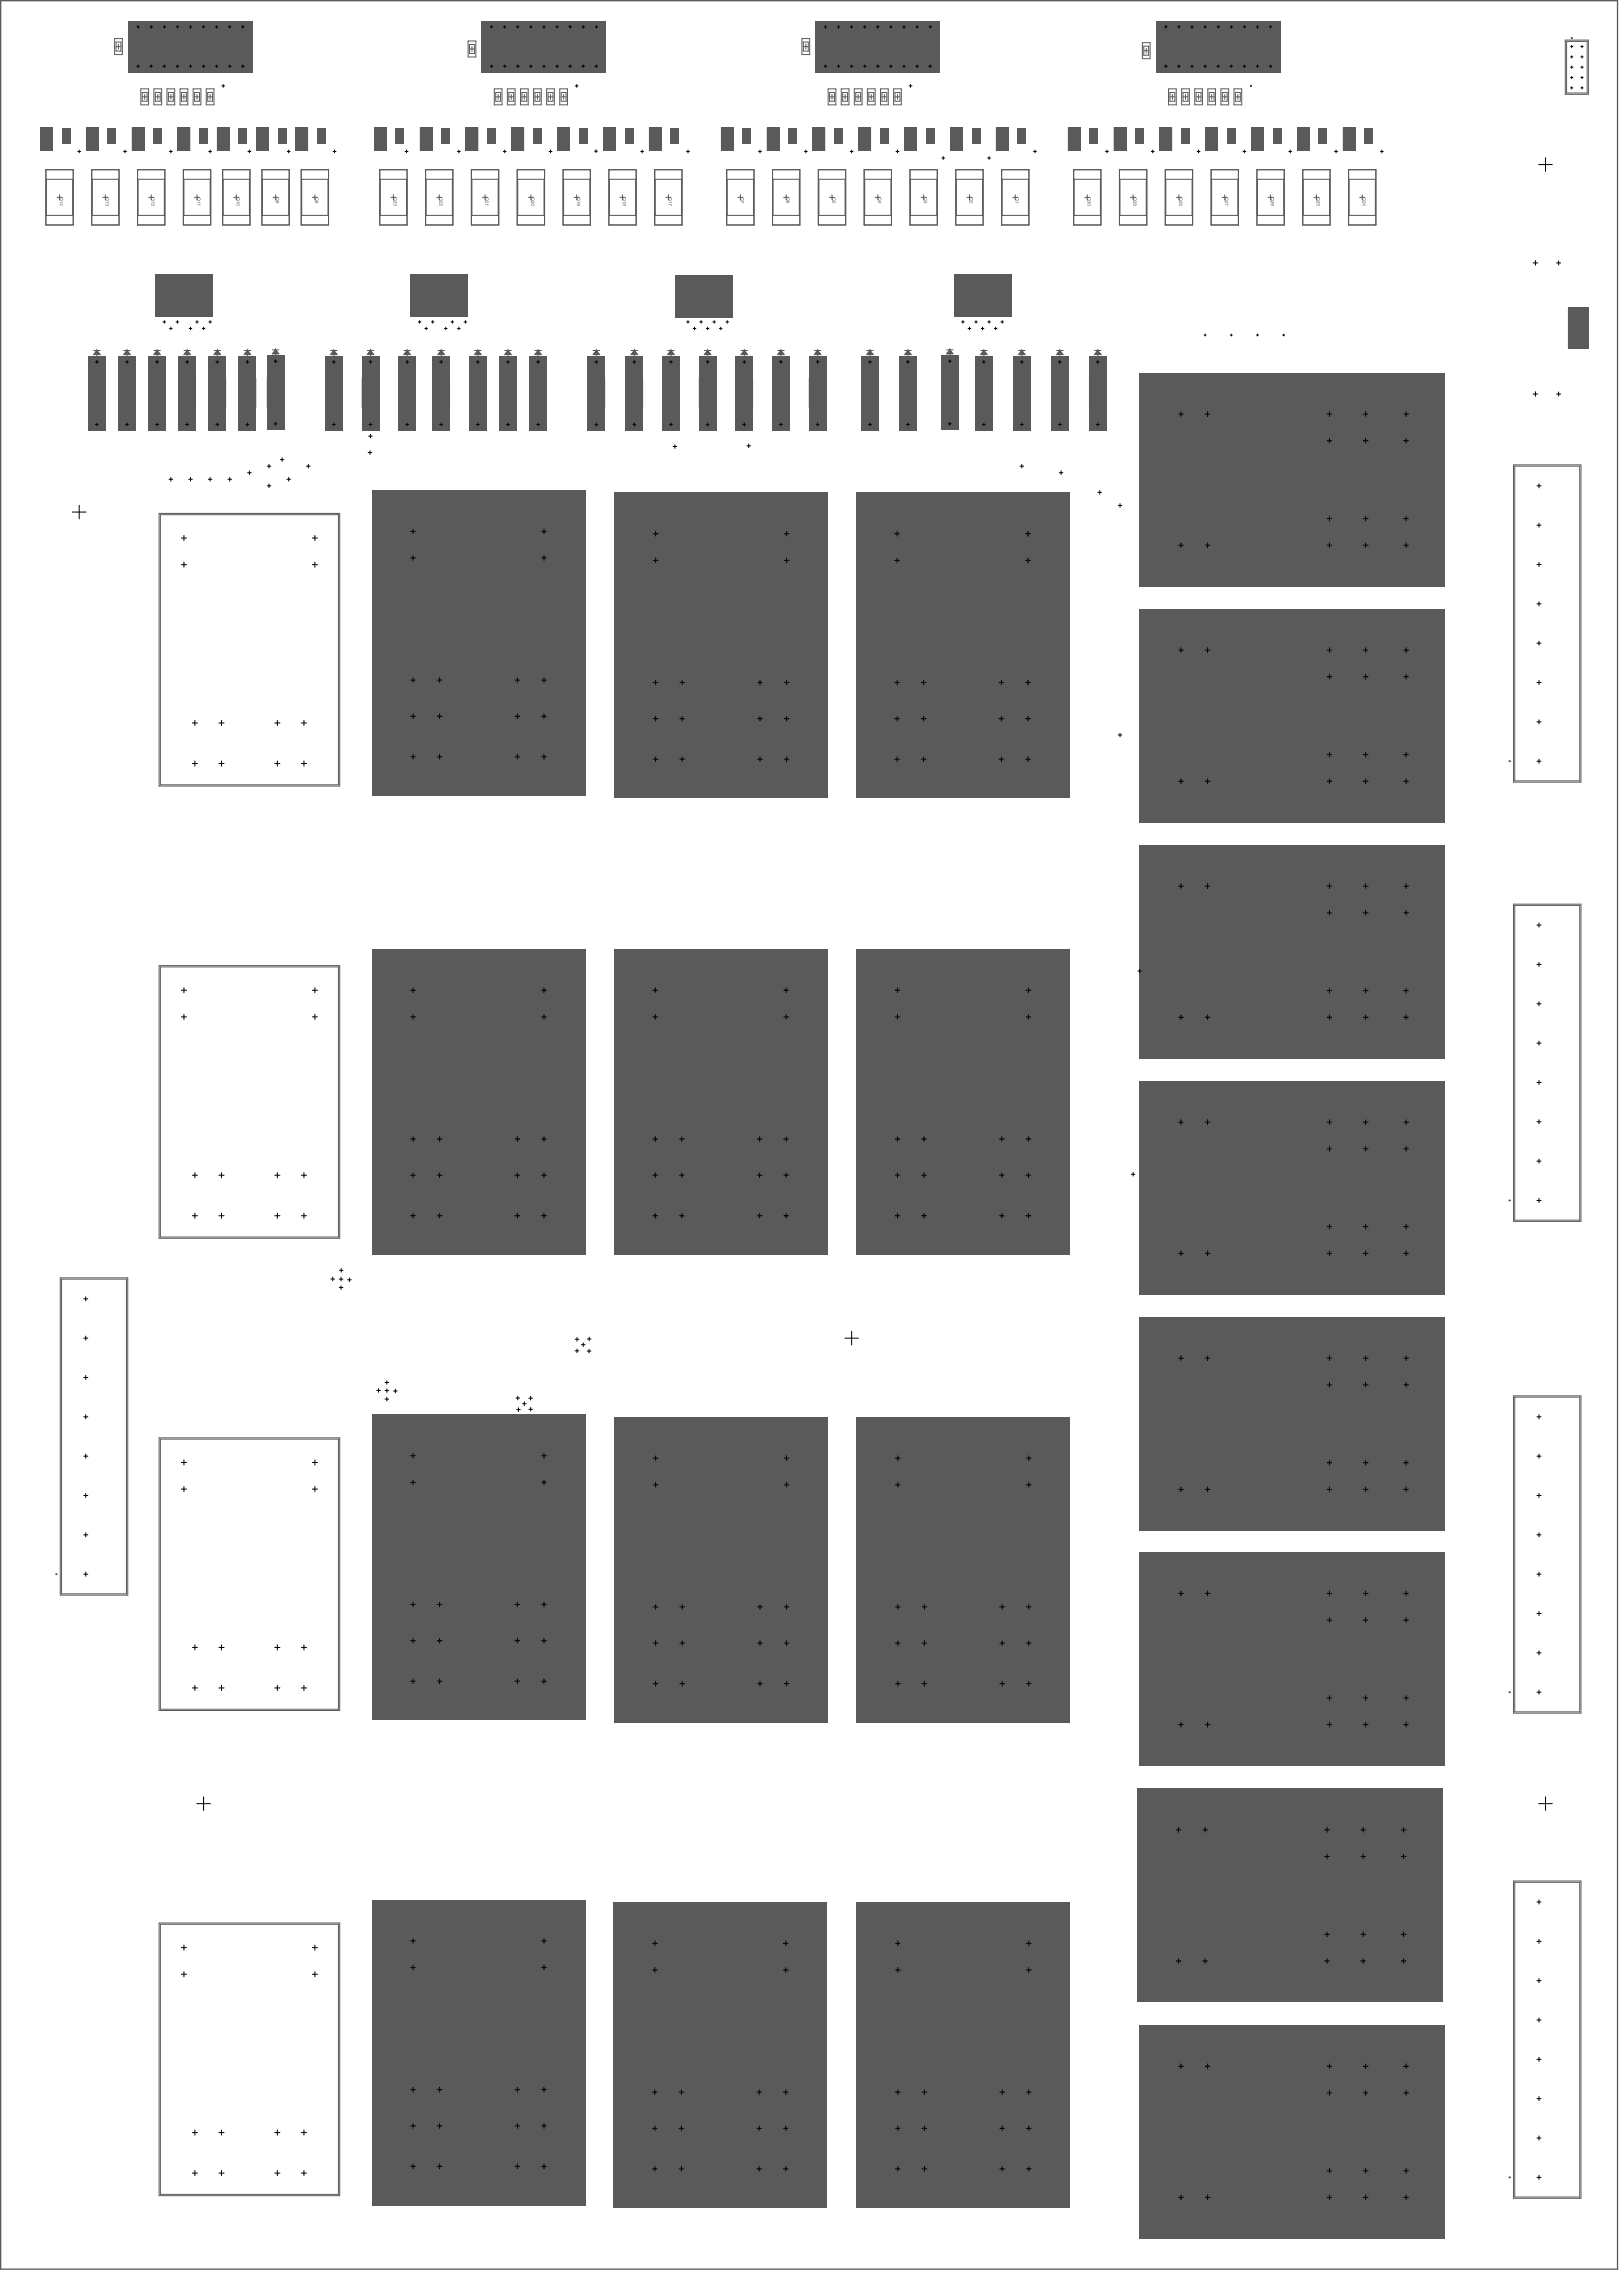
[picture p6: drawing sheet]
<svg xmlns="http://www.w3.org/2000/svg" width="1046mm" height="1466mm" viewBox="0 0 1046 1466" stroke-linecap="round" stroke-linejoin="round" font-family="sans-serif">
<g fill="none" stroke="#5a5a5a" stroke-width=".64">
<path d="M37 127h3M38 126v3M66 127h4M68 126v3M96 127h3M97 126v3M125 127h4M127 126v3M151 127h3M152 126v3M176 127h3M178 126v3"/>
<path d="M201 127h4M203 126v3M252 127h3M254 126v3M281 127h4M283 126v3M311 127h3M313 126v3M340 127h4M342 126v3M370 127h3M372 126v3"/>
<path d="M400 127h3M401 126v3M429 127h3M431 126v3M475 127h4M477 126v3M505 127h3M507 126v3M535 127h3M536 126v3M564 127h3M566 126v3"/>
<path d="M594 127h3M595 126v3M623 127h3M625 126v3M653 127h3M654 126v3M699 127h3M701 126v3M729 127h3M730 126v3M758 127h3M760 126v3"/>
<path d="M788 127h3M789 126v3M817 127h4M819 126v3M847 127h3M848 126v3M876 127h4M878 126v3"/>
</g>
<g fill="#5a5a5a">
<path d="M250 922h117v176h-117z"/>
<path d="M251 923h115v174h-115z"/>
<path d="M250 1235h117v176h-117z"/>
<path d="M251 1236h115v174h-115z"/>
<path d="M746 860h174v115h-174z"/>
<path d="M745 859h176v117h-176z"/>
<path d="M563 925h115v174h-115z"/>
<path d="M563 924h116v176h-116z"/>
<path d="M407 925h115v174h-115z"/>
<path d="M407 924h116v176h-116z"/>
<path d="M744 1164h174v115h-174z"/>
<path d="M744 1163h175v117h-175z"/>
<path d="M746 252h174v115h-174z"/>
<path d="M745 251h176v117h-176z"/>
<path d="M746 556h174v115h-174z"/>
<path d="M745 555h176v117h-176z"/>
<path d="M746 1317h174v115h-174z"/>
<path d="M745 1316h176v116h-176z"/>
<path d="M746 708h174v115h-174z"/>
<path d="M745 707h176v117h-176z"/>
<path d="M746 1012h174v115h-174z"/>
<path d="M745 1011h176v117h-176z"/>
<path d="M746 404h174v115h-174z"/>
<path d="M745 403h176v117h-176z"/>
<path d="M563 1238h115v174h-115z"/>
<path d="M563 1237h116v176h-116z"/>
<path d="M563 329h115v174h-115z"/>
<path d="M562 328h117v176h-117z"/>
<path d="M563 623h115v174h-115z"/>
<path d="M562 622h117v176h-117z"/>
<path d="M407 329h115v174h-115z"/>
<path d="M407 328h116v176h-116z"/>
<path d="M407 1238h115v174h-115z"/>
<path d="M406 1237h116v176h-116z"/>
<path d="M407 623h115v174h-115z"/>
<path d="M406 622h117v176h-117z"/>
<path d="M251 623h115v174h-115z"/>
<path d="M250 622h117v176h-117z"/>
<path d="M251 327h115v175h-115z"/>
<path d="M250 327h117v175h-117z"/>
<path d="M807 82h7v15h-7z"/>
<path d="M129 83h4v9h-4z"/>
<path d="M154 83h5v9h-5z"/>
<path d="M180 83h4v9h-4z"/>
<path d="M627 83h4v9h-4z"/>
<path d="M597 83h5v9h-5z"/>
<path d="M568 83h4v9h-4z"/>
<path d="M538 83h5v9h-5z"/>
<path d="M509 83h4v9h-4z"/>
<path d="M479 83h5v9h-5z"/>
<path d="M617 178h33v5h1v15h-1v5h-33v-5h-1v-15h1z"/>
<path d="M437 179h33v5h1v15h-1v5h-33v-5v-15z"/>
<path d="M267 178h33v5h1v15h-1v5h-33v-5h-1v-15h1z"/>
<path d="M102 178h33v5h1v15h-1v5h-33v-5h-1v-15h1z"/>
<path d="M609 229h7v15h2v19h-2v14h-7v-14h-2v-19h2z"/>
<path d="M679 230h8v14h1v19h-1v14h-8v-14h-1v-19h1z"/>
<path d="M704 230h7v14h2v19h-2v14h-7v-14h-2v-19h2z"/>
<path d="M582 230h7v14h2v19h-2v14h-7v-14h-2v-19h2z"/>
<path d="M655 230h7v14h2v19h-2v14h-7v-14h-2v-19h2z"/>
<path d="M557 230h7v14h2v19h-2v14h-7v-14h-2v-19h2z"/>
<path d="M631 230h7v14h1v19h-1v14h-7v-14h-2v-19h2z"/>
<path d="M174 229h7v15h2v19h-2v14h-7v-14h-2v-19h2z"/>
<path d="M156 230h7v14h2v19h-2v14h-7v-14h-2v-19h2z"/>
<path d="M137 230h7v14h1v19h-1v14h-7v-14h-2v-19h2z"/>
<path d="M117 230h7v14h2v19h-2v14h-7v-14h-2v-19h2z"/>
<path d="M433 83h4v9h-4z"/>
<path d="M205 83h4v9h-4z"/>
<path d="M419 82h7v15h-7z"/>
<path d="M191 82h7v15h-7z"/>
<path d="M212 230h7v14h2v19h-2v14h-7v-14h-2v-19h2z"/>
<path d="M235 230h7v14h2v19h-2v14h-7v-14h-2v-19h2z"/>
<path d="M259 230h7v14h2v19h-2v14h-7v-14h-2v-19h2z"/>
<path d="M281 230h7v14h2v19h-2v14h-7v-14h-2v-19h2z"/>
<path d="M304 230h8v14h1v19h-1v14h-8v-14h-1v-19h1z"/>
<path d="M324 230h7v14h2v19h-2v14h-7v-14h-2v-19h2z"/>
<path d="M343 230h7v14h2v19h-2v14h-7v-14h-2v-19h2z"/>
<path d="M59 230h7v14h2v19h-2v14h-7v-14h-2v-19h2z"/>
<path d="M78 230h7v14h2v19h-2v14h-7v-14h-2v-19h2z"/>
<path d="M98 230h7v14h2v19h-2v14h-7v-14h-2v-19h2z"/>
<path d="M403 83h5v9h-5z"/>
<path d="M389 82h8v15h-8z"/>
<path d="M165 82h8v15h-8z"/>
<path d="M374 83h4v9h-4z"/>
<path d="M359 82h8v15h-8z"/>
<path d="M140 82h8v15h-8z"/>
<path d="M344 83h5v9h-5z"/>
<path d="M330 82h7v15h-7z"/>
<path d="M115 82h7v15h-7z"/>
<path d="M315 83h4v9h-4z"/>
<path d="M99 83h5v9h-5z"/>
<path d="M300 82h8v15h-8z"/>
<path d="M85 82h8v15h-8z"/>
<path d="M285 83h4v9h-4z"/>
<path d="M70 83h4v9h-4z"/>
<path d="M271 82h7v15h-7z"/>
<path d="M56 82h7v15h-7z"/>
<path d="M256 83h4v9h-4z"/>
<path d="M40 83h5v9h-5z"/>
<path d="M241 82h8v15h-8z"/>
<path d="M26 82h8v15h-8z"/>
<path d="M880 83h4v9h-4z"/>
<path d="M656 83h5v9h-5z"/>
<path d="M866 82h7v15h-7z"/>
<path d="M642 82h8v15h-8z"/>
<path d="M381 230h7v14h2v19h-2v14h-7v-14h-2v-19h2z"/>
<path d="M405 230h7v14h2v19h-2v14h-7v-14h-2v-19h2z"/>
<path d="M429 230h7v14h2v19h-2v14h-7v-14h-2v-19h2z"/>
<path d="M453 230h7v14h1v19h-1v14h-7v-14h-2v-19h2z"/>
<path d="M476 230h7v14h2v19h-2v14h-7v-14h-2v-19h2z"/>
<path d="M500 230h7v14h2v19h-2v14h-7v-14h-2v-19h2z"/>
<path d="M523 230h7v14h2v19h-2v14h-7v-14h-1v-19h1z"/>
<path d="M850 83h5v9h-5z"/>
<path d="M836 82h8v15h-8z"/>
<path d="M613 82h7v15h-7z"/>
<path d="M821 83h4v9h-4z"/>
<path d="M583 82h8v15h-8z"/>
<path d="M791 83h5v9h-5z"/>
<path d="M777 82h8v15h-8z"/>
<path d="M554 82h7v15h-7z"/>
<path d="M762 83h4v9h-4z"/>
<path d="M748 82h7v15h-7z"/>
<path d="M524 82h8v15h-8z"/>
<path d="M732 83h5v9h-5z"/>
<path d="M718 82h8v15h-8z"/>
<path d="M494 82h8v15h-8z"/>
<path d="M703 83h4v9h-4z"/>
<path d="M689 82h7v15h-7z"/>
<path d="M465 82h7v15h-7z"/>
<path d="M86 14h74v3h2v26h-2v3h-74v-3h-3v-26h3z"/>
<path d="M1011 199h12v26h-12z"/>
<path d="M313 14h75v3h2v26h-2v3h-75v-3h-2v-26h2z"/>
<path d="M529 14h74v3h2v26h-2v3h-74v-3h-3v-26h3z"/>
<path d="M748 14h74v3h3v26h-3v3h-74v-3h-3v-26h3z"/>
</g>
<g fill="none" stroke="#5a5a5a" stroke-width=".64">
<path d="M84 18h78v24h-78zM86 14h74v3h2v26h-2v3h-74v-3h-3v-26h3zM87 18v-2h4v2M96 18v-2h3v2M104 18v-2h4v2M113 18v-2h3v2M121 18v-2h3v2M130 18v-2h3v2M138 18v-2h3v2M146 18v-2h4v2M155 18v-2h3v2M312 18h77v24h-77z"/>
<path d="M313 14h75v3h2v26h-2v3h-75v-3h-2v-26h2zM315 18v-2h3v2M324 18v-2h3v2M332 18v-2h3v2M340 18v-2h4v2M349 18v-2h3v2M357 18v-2h4v2M366 18v-2h3v2M374 18v-2h4v2M383 18v-2h3v2M527 18h78v24h-78zM529 14h74v3h2v26h-2v3h-74v-3h-3v-26h3z"/>
<path d="M530 18v-2h4v2M539 18v-2h3v2M547 18v-2h4v2M556 18v-2h3v2M564 18v-2h3v2M573 18v-2h3v2M581 18v-2h3v2M589 18v-2h4v2M598 18v-2h3v2M746 18h78v24h-78zM748 14h74v3h3v26h-3v3h-74v-3h-3v-26h3zM750 18v-2h3v2"/>
<path d="M758 18v-2h3v2M767 18v-2h3v2M775 18v-2h3v2M783 18v-2h4v2M792 18v-2h3v2M800 18v-2h4v2M809 18v-2h3v2M817 18v-2h4v2M74 25h5v10h-5zM75 30h3M75 27h3v6h-3zM76 28v4"/>
<path d="M84 29a1 1 0 0 1 1 1 1 1 0 0 1-1 1M88 39l2 3M89 39v3M90 39l-2 3M302 26h5v11h-5zM303 32h3M303 29h3v5h-3zM304 30v3M312 29a1 1 0 0 1 1 1 1 1 0 0 1-1 1M315 39l3 3M317 39v3M318 39l-3 3"/>
<path d="M517 25h5v10h-5zM518 30h3M518 27h3v6h-3zM519 28v4M527 29a1 1 0 0 1 1 1 1 1 0 0 1-1 1M531 39l2 3M532 39v3M533 39l-2 3M736 28h5v10h-5zM737 33h3M737 30h3v6h-3zM739 31v3"/>
<path d="M746 29a1 1 0 0 1 1 1 1 1 0 0 1-1 1M750 39l3 3M751 39v3M753 39l-3 3M1009 26h15v35h-15zM1010 27h13v33h-13zM87 42v2h4v-2M88 41h2M91 57h5v11h-5zM92 60h3v5h-3zM96 42v2h3v-2M99 57h5v11h-5z"/>
<path d="M100 60h3v5h-3zM104 42v2h4v-2M108 57h5v11h-5zM109 60h3v5h-3zM113 42v2h3v-2M116 57h5v11h-5zM117 60h3v5h-3zM121 42v2h3v-2M124 57h5v11h-5zM125 60h4v5h-4zM130 42v2h3v-2M133 57h5v11h-5z"/>
<path d="M134 60h3v5h-3zM138 42v2h3v-2M146 42v2h4v-2M155 42v2h3v-2M315 42v2h3v-2M315 41h3M319 57h5v11h-5zM319 60h4v5h-4zM324 42v2h3v-2M327 57h5v11h-5zM328 60h3v5h-3zM332 42v2h3v-2"/>
<path d="M335 57h5v11h-5zM336 60h4v5h-4zM340 42v2h4v-2M344 57h5v11h-5zM345 60h3v5h-3zM349 42v2h3v-2M352 57h5v11h-5zM353 60h3v5h-3zM357 42v2h4v-2M361 57h5v11h-5zM362 60h3v5h-3zM366 42v2h3v-2"/>
<path d="M374 42v2h4v-2M383 42v2h3v-2M530 42v2h4v-2M531 41h2M534 57h5v11h-5zM535 60h3v5h-3zM539 42v2h3v-2M542 57h5v11h-5zM543 60h3v5h-3zM547 42v2h4v-2M551 57h5v11h-5zM552 60h3v5h-3z"/>
<path d="M556 42v2h3v-2M559 57h5v11h-5zM560 60h3v5h-3zM564 42v2h3v-2M567 57h5v11h-5zM568 60h4v5h-4zM573 42v2h3v-2M576 57h5v11h-5zM577 60h3v5h-3zM581 42v2h3v-2M589 42v2h4v-2M598 42v2h3v-2"/>
<path d="M750 42v2h3v-2M750 41h3M753 57h5v11h-5zM754 60h3v5h-3zM758 42v2h3v-2M762 57h5v11h-5zM762 60h4v5h-4zM767 42v2h3v-2M770 57h5v11h-5zM771 60h3v5h-3zM775 42v2h3v-2M778 57h5v11h-5z"/>
<path d="M779 60h3v5h-3zM783 42v2h4v-2M787 57h5v11h-5zM788 60h3v5h-3zM792 42v2h3v-2M795 57h5v11h-5zM796 60h3v5h-3zM800 42v2h4v-2M809 42v2h3v-2M817 42v2h4v-2M92 62h3M93 61v3"/>
<path d="M100 62h3M102 61v3M109 62h3M110 61v3M117 62h3M119 61v3M125 62h4M127 61v3M134 62h3M135 61v3M319 62h4M321 61v3"/>
<path d="M328 62h3M329 61v3M336 62h4M338 61v3M345 62h3M346 61v3M353 62h3M355 61v3M362 62h3M363 61v3M535 62h3M536 61v3"/>
<path d="M543 62h3M545 61v3M552 62h3M553 61v3M560 62h3M562 61v3M568 62h4M570 61v3M577 62h3M578 61v3M754 62h3M756 61v3"/>
<path d="M762 62h4M764 61v3M771 62h3M772 61v3M779 62h3M781 61v3M788 62h3M789 61v3M796 62h3M798 61v3M26 82h8v15h-8zM27 87h6"/>
<path d="M27 84h6v11h-6zM27 93h6M40 83h5v9h-5zM41 85h3v5h-3zM41 89h3M41 86h3M56 82h7v15h-7zM57 87h5M57 84h5v11h-5zM57 93h5M70 83h4v9h-4zM71 85h2v5h-2z"/>
<path d="M71 89h2M71 86h2M85 82h8v15h-8zM86 87h6M86 84h6v11h-6zM86 93h6M99 83h5v9h-5zM100 85h3v5h-3zM100 89h3M100 86h3M115 82h7v15h-7zM116 87h5"/>
<path d="M116 84h5v11h-5zM116 93h5M129 83h4v9h-4zM130 85h3v5h-3zM130 89h3M130 86h3M140 82h8v15h-8zM141 87h6M141 84h6v11h-6zM141 93h6M154 83h5v9h-5zM155 85h3v5h-3z"/>
<path d="M155 89h3M155 86h3M165 82h8v15h-8zM166 87h6M166 84h6v11h-6zM166 93h6M180 83h4v9h-4zM181 85h2v5h-2zM181 89h2M181 86h2M191 82h7v15h-7zM192 87h5"/>
<path d="M192 84h5v11h-5zM192 93h5M205 83h4v9h-4zM206 85h2v5h-2zM206 89h2M206 86h2M241 82h8v15h-8zM242 87h6M242 84h6v11h-6zM242 93h6M256 83h4v9h-4zM256 85h3v5h-3z"/>
<path d="M256 89h3M256 86h3M271 82h7v15h-7zM272 87h6M272 84h6v11h-6zM272 93h6M285 83h4v9h-4zM286 85h3v5h-3zM286 89h3M286 86h3M300 82h8v15h-8zM301 87h6"/>
<path d="M301 84h6v11h-6zM301 93h6M315 83h4v9h-4zM316 85h2v5h-2zM316 89h2M316 86h2M330 82h7v15h-7zM331 87h6M331 84h6v11h-6zM331 93h6M344 83h5v9h-5zM345 85h3v5h-3z"/>
<path d="M345 89h3M345 86h3M359 82h8v15h-8zM360 87h6M360 84h6v11h-6zM360 93h6M374 83h4v9h-4zM375 85h2v5h-2zM375 89h2M375 86h2M389 82h8v15h-8zM390 87h6"/>
<path d="M390 84h6v11h-6zM390 93h6M403 83h5v9h-5zM404 85h3v5h-3zM404 89h3M404 86h3M419 82h7v15h-7zM419 87h6M419 84h6v11h-6zM419 93h6M433 83h4v9h-4zM434 85h2v5h-2z"/>
<path d="M434 89h2M434 86h2M465 82h7v15h-7zM466 87h6M466 84h6v11h-6zM466 93h6M479 83h5v9h-5zM480 85h3v5h-3zM480 89h3M480 86h3M494 82h8v15h-8zM495 87h6"/>
<path d="M495 84h6v11h-6zM495 93h6M509 83h4v9h-4zM510 85h2v5h-2zM510 89h2M510 86h2M524 82h8v15h-8zM525 87h6M525 84h6v11h-6zM525 93h6M538 83h5v9h-5zM539 85h3v5h-3z"/>
<path d="M539 89h3M539 86h3M554 82h7v15h-7zM554 87h6M554 84h6v11h-6zM554 93h6M568 83h4v9h-4zM569 85h2v5h-2zM569 89h2M569 86h2M583 82h8v15h-8zM584 87h6"/>
<path d="M584 84h6v11h-6zM584 93h6M597 83h5v9h-5zM598 85h3v5h-3zM598 89h3M598 86h3M613 82h7v15h-7zM613 87h6M613 84h6v11h-6zM613 93h6M627 83h4v9h-4zM628 85h2v5h-2z"/>
<path d="M628 89h2M628 86h2M642 82h8v15h-8zM643 87h6M643 84h6v11h-6zM643 93h6M656 83h5v9h-5zM657 85h3v5h-3zM657 89h3M657 86h3M689 82h7v15h-7zM689 87h6"/>
<path d="M689 84h6v11h-6zM689 93h6M703 83h4v9h-4zM704 85h2v5h-2zM704 89h2M704 86h2M718 82h8v15h-8zM719 87h6M719 84h6v11h-6zM719 93h6M732 83h5v9h-5zM733 85h3v5h-3z"/>
<path d="M733 89h3M733 86h3M748 82h7v15h-7zM748 87h6M748 84h6v11h-6zM748 93h6M762 83h4v9h-4zM763 85h2v5h-2zM763 89h2M763 86h2M777 82h8v15h-8zM778 87h6"/>
<path d="M778 84h6v11h-6zM778 93h6M791 83h5v9h-5zM792 85h3v5h-3zM792 89h3M792 86h3M807 82h7v15h-7zM808 87h5M808 84h5v11h-5zM808 93h5M821 83h4v9h-4zM822 85h2v5h-2z"/>
<path d="M822 89h2M822 86h2M836 82h8v15h-8zM837 87h6M837 84h6v11h-6zM837 93h6M850 83h5v9h-5zM851 85h3v5h-3zM851 89h3M851 86h3M866 82h7v15h-7zM867 87h5"/>
<path d="M867 84h5v11h-5zM867 93h5M880 83h4v9h-4zM881 85h2v5h-2zM881 89h2M881 86h2M102 178h33v5h1v15h-1v5h-33v-5h-1v-15h1zM267 178h33v5h1v15h-1v5h-33v-5h-1v-15h1zM437 179h33v5h1v15h-1v5h-33v-5v-15zM617 178h33v5h1v15h-1v5h-33v-5h-1v-15h1zM102 184h33v13h-33zM103 197v4h2v-4"/>
<path d="M103 184v-4h2v4M107 197v4h2v-4M107 184v-4h2v4M111 197v4h2v-4M111 184v-4h2v4M116 184v-4h1v4M116 197v4h1v-4M120 197v4h1v-4M120 184v-4h1v4M124 197v4h2v-4M124 184v-4h2v4M128 184v-4h2v4"/>
<path d="M128 197v4h2v-4M131 186h3M131 184l3 3M133 184v-4h1v4M133 197v4h1v-4M133 184v3M134 184l-3 3M135 190a1 1 0 0 0-1 1 1 1 0 0 0 1 1M267 184h33v13h-33zM268 197v4h1v-4M268 184v-4h1v4M272 197v4h1v-4"/>
<path d="M272 184v-4h1v4M276 197v4h2v-4M276 184v-4h2v4M280 197v4h2v-4M280 184v-4h2v4M284 197v4h2v-4M284 184v-4h2v4M289 197v4h1v-4M289 184v-4h1v4M293 197v4h1v-4M293 184v-4h1v4M296 186h3"/>
<path d="M296 184l3 3M297 197v4h2v-4M297 184v-4h2v4M297 184v3M299 184l-3 3M300 190a1 1 0 0 0-1 1 1 1 0 0 0 1 1M437 185h34v13h-34zM438 185v-4h2v4M438 198v4h2v-4M443 185v-4h1v4M443 198v4h1v-4M447 185v-4h1v4"/>
<path d="M447 198v4h1v-4M451 185v-4h2v4M451 198v4h2v-4M455 185v-4h2v4M455 198v4h2v-4M459 185v-4h2v4M459 198v4h2v-4M464 185v-4h1v4M464 198v4h1v-4M467 185l3 3M467 186h3M468 185v-4h2v4"/>
<path d="M468 198v4h2v-4M468 185v3M470 185l-3 3M471 190a1 1 0 0 0-1 1 1 1 0 0 0 1 1M617 184h33v13h-33zM618 184v-4h1v4M618 197v4h1v-4M622 197v4h1v-4M622 184v-4h1v4M626 197v4h2v-4M626 184v-4h2v4M630 184v-4h2v4"/>
<path d="M630 197v4h2v-4M635 197v4h1v-4M635 184v-4h1v4M639 197v4h1v-4M639 184v-4h1v4M643 197v4h2v-4M643 184v-4h2v4M646 184l3 3M646 186h3M647 184v-4h2v4M647 197v4h2v-4M647 184v3"/>
<path d="M649 184l-3 3M650 190a1 1 0 0 0-1 1 1 1 0 0 0 1 1M1011 199h12v26h-12zM1012 201h11v22h-11zM1012 204h11M1012 220h11M59 230h7v14h2v19h-2v14h-7v-14h-2v-19h2zM60 226h5M62 226l3 2h-5zM62 225v4M62 233v12M62 226l2 2"/>
<path d="M62 226l1 2M62 226l-1 2M62 226v2M78 230h7v14h2v19h-2v14h-7v-14h-2v-19h2zM80 226h4M82 226l2 2h-4zM82 225v4M82 233v12M82 226l2 2M82 226l1 2M82 226v2M82 226l-2 2"/>
<path d="M82 226l-1 2M98 230h7v14h2v19h-2v14h-7v-14h-2v-19h2zM99 226h4M101 225v4M101 233v12M101 226l2 2h-4zM101 226l2 2M101 226l1 2M101 226l-1 2M101 226v2M117 230h7v14h2v19h-2v14h-7v-14h-2v-19h2zM119 226h4"/>
<path d="M121 226l2 2h-4zM121 225v4M121 233v12M121 226l-1 2M121 226l-2 2M121 226v2M121 226l1 2M137 230h7v14h1v19h-1v14h-7v-14h-2v-19h2zM138 226h4M140 226l2 2h-4zM140 225v4M140 233v12"/>
<path d="M140 226v2M140 226l-1 2M140 226l-2 2M140 226l1 2M140 226l2 2M156 230h7v14h2v19h-2v14h-7v-14h-2v-19h2zM157 226h5M159 226l3 2h-5zM159 225v4M159 233v12M159 226v2M159 226l-1 2"/>
<path d="M159 226l1 2M159 226l2 2M174 229h7v15h2v19h-2v14h-7v-14h-2v-19h2zM176 226h4M178 226l2 2h-4zM178 225v4M178 233v11M178 226l-1 2M178 226l-2 2M178 226v2M178 226l1 2M212 230h7v14h2v19h-2v14h-7v-14h-2v-19h2z"/>
<path d="M213 226h4M215 226l2 2h-4zM215 225v4M215 233v12M215 226l2 2M215 226l1 2M215 226l-2 2M215 226l-1 2M215 226v2M235 230h7v14h2v19h-2v14h-7v-14h-2v-19h2zM237 226h4M239 226l2 2h-4z"/>
<path d="M239 225v4M239 233v12M239 226l1 2M239 226v2M239 226l-2 2M239 226l-1 2M259 230h7v14h2v19h-2v14h-7v-14h-2v-19h2zM260 226h5M262 226l3 2h-5zM262 225v4M262 233v12M262 226l2 2"/>
<path d="M262 226l1 2M262 226l-1 2M262 226v2M281 230h7v14h2v19h-2v14h-7v-14h-2v-19h2zM282 226h4M284 225v4M284 233v12M284 226l2 2h-4zM284 226l2 2M284 226l1 2M284 226l-1 2M284 226v2"/>
<path d="M304 230h8v14h1v19h-1v14h-8v-14h-1v-19h1zM306 226h4M308 225v4M308 233v12M308 226l2 2h-4zM308 226l2 2M308 226l1 2M308 226v2M308 226l-2 2M308 226l-1 2M324 230h7v14h2v19h-2v14h-7v-14h-2v-19h2zM325 226h4"/>
<path d="M327 226l2 2h-4zM327 225v4M327 233v12M327 226l2 2M327 226l1 2M327 226l-1 2M327 226v2M343 230h7v14h2v19h-2v14h-7v-14h-2v-19h2zM345 226h4M347 226l2 2h-4zM347 225v4M347 233v12"/>
<path d="M347 226l1 2M347 226v2M347 226l-2 2M347 226l-1 2M381 230h7v14h2v19h-2v14h-7v-14h-2v-19h2zM382 226h4M384 226l2 2h-4zM384 225v4M384 233v12M384 226l2 2M384 226l1 2M384 226l-1 2"/>
<path d="M384 226v2M405 230h7v14h2v19h-2v14h-7v-14h-2v-19h2zM407 226h4M409 226l2 2h-4zM409 225v4M409 233v12M409 226l1 2M409 226v2M409 226l-2 2M409 226l-1 2M429 230h7v14h2v19h-2v14h-7v-14h-2v-19h2zM430 226h5"/>
<path d="M432 226l3 2h-5zM432 225v4M432 233v12M432 226l2 2M432 226l1 2M432 226l-1 2M432 226v2M453 230h7v14h1v19h-1v14h-7v-14h-2v-19h2zM454 226h4M456 226l2 2h-4zM456 225v4M456 233v12"/>
<path d="M456 226l2 2M456 226l1 2M456 226v2M456 226l-2 2M456 226l-1 2M476 230h7v14h2v19h-2v14h-7v-14h-2v-19h2zM478 226h4M480 226l2 2h-4zM480 225v4M480 233v12M480 226l1 2M480 226v2"/>
<path d="M480 226l-2 2M480 226l-1 2M500 230h7v14h2v19h-2v14h-7v-14h-2v-19h2zM501 226h4M503 226l2 2h-4zM503 225v4M503 233v12M503 226l2 2M503 226l1 2M503 226l-1 2M503 226v2M523 230h7v14h2v19h-2v14h-7v-14h-1v-19h1z"/>
<path d="M525 226h4M527 226l2 2h-4zM527 225v4M527 233v12M527 226l2 2M527 226l1 2M527 226v2M527 226l-2 2M527 226l-1 2M557 230h7v14h2v19h-2v14h-7v-14h-2v-19h2zM559 226h4M561 226l2 2h-4z"/>
<path d="M561 225v4M561 233v12M561 226l-1 2M561 226l-2 2M561 226v2M561 226l1 2M582 230h7v14h2v19h-2v14h-7v-14h-2v-19h2zM583 226h4M585 226l2 2h-4zM585 225v4M585 233v12M585 226v2"/>
<path d="M585 226l-1 2M585 226l-2 2M585 226l1 2M585 226l2 2M609 229h7v15h2v19h-2v14h-7v-14h-2v-19h2zM610 226h4M612 225v4M612 233v11M612 226l2 2h-4zM612 226v2M612 226l-1 2M612 226l-2 2"/>
<path d="M612 226l1 2M612 226l2 2M631 230h7v14h1v19h-1v14h-7v-14h-2v-19h2zM632 226h4M634 226l2 2h-4zM634 225v4M634 233v12M634 226v2M634 226l-1 2M634 226l-2 2M634 226l1 2M634 226l2 2"/>
<path d="M655 230h7v14h2v19h-2v14h-7v-14h-2v-19h2zM656 226h5M659 226l2 2h-5zM659 225v4M659 233v12M659 226l-1 2M659 226l-2 2M659 226v2M659 226l1 2M679 230h8v14h1v19h-1v14h-8v-14h-1v-19h1zM681 226h4M683 225v4"/>
<path d="M683 233v12M683 226l2 2h-4zM683 226v2M683 226l-1 2M683 226l-2 2M683 226l1 2M683 226l2 2M704 230h7v14h2v19h-2v14h-7v-14h-2v-19h2zM705 226h5M707 226l3 2h-5zM707 225v4M707 233v12"/>
<path d="M707 226v2M707 226l-1 2M707 226l1 2M707 226l2 2M58 245h9v17h-9zM77 245h9v17h-9zM97 245h9v17h-9zM116 245h9v17h-9zM136 245h9v17h-9zM155 245h9v17h-9zM173 244h9v18h-9zM211 245h9v17h-9z"/>
<path d="M234 245h9v17h-9zM258 245h9v17h-9zM280 245h9v17h-9zM303 245h9v17h-9zM323 245h9v17h-9zM342 245h9v17h-9zM380 245h9v17h-9zM404 245h9v17h-9zM428 245h9v17h-9zM452 245h9v17h-9zM475 245h9v17h-9zM499 245h9v17h-9z"/>
<path d="M522 245h9v17h-9zM556 245h9v17h-9zM581 245h9v17h-9zM608 244h9v18h-9zM630 245h9v17h-9zM654 245h9v17h-9zM679 245h9v17h-9zM703 245h9v17h-9zM745 251h176v117h-176zM746 252h174v115h-174zM62 262v12M82 262v12"/>
<path d="M101 262v12M121 262v12M140 262v12M159 262v12M178 262v11M215 262v12M239 262v12M262 262v12M284 262v12M308 262v12M327 262v12M347 262v12"/>
<path d="M384 262v12M409 262v12M432 262v12M456 262v12M480 262v12M503 262v12M527 262v12M561 262v12M585 262v12M612 262v11M634 262v12M659 262v12"/>
<path d="M683 262v12M707 262v12M975 300h44v204h-44zM746 308a1 1 0 0 1 1 1 1 1 0 0 1-1 1M976 300h42v203h-42zM103 331h116v176h-116zM103 332h115v174h-115zM250 327h117v175h-117zM251 327h115v175h-115zM307 327a1 1 0 0 0 1 1 1 1 0 0 0 1-1M407 328h116v176h-116zM407 329h115v174h-115z"/>
<path d="M464 329a1 1 0 0 0 1 1 1 1 0 0 0 1-1M562 328h117v176h-117zM563 329h115v174h-115zM619 329a1 1 0 0 0 1 1 1 1 0 0 0 1-1M265 343l3 3M265 345h3M267 343v3M268 343l-3 3M421 346h3M421 345l3 3M423 345v3M424 345l-3 3"/>
<path d="M577 345l3 3M577 346h3M578 345v3M580 345l-3 3M762 350l3 3M762 351h3M763 350v3M765 350l-3 3M745 403h176v117h-176zM746 404h174v115h-174zM746 460a1 1 0 0 1 1 1 1 1 0 0 1-1 1M762 502l3 3"/>
<path d="M762 503h3M763 502v3M765 502l-3 3M745 555h176v117h-176zM746 556h174v115h-174zM975 583h44v204h-44zM976 584h42v202h-42zM746 612a1 1 0 0 1 1 1 1 1 0 0 1-1 1M103 622h116v176h-116zM103 623h115v174h-115zM250 622h117v176h-117zM251 623h115v174h-115z"/>
<path d="M265 639l3 3M267 639v3M268 639l-3 3M307 623a1 1 0 0 0 1 1 1 1 0 0 0 1-1M406 622h117v176h-117zM407 623h115v174h-115zM421 639l3 3M423 639v3M424 639l-3 3M463 623a1 1 0 0 0 1 1 1.1 1.1 0 0 0 2-1M562 622h117v176h-117zM563 623h115v174h-115z"/>
<path d="M577 639l3 3M579 639v3M580 639l-3 3M620 623a1 1 0 0 0 1 1 1 1 0 0 0 1-1M265 640h3M421 640h3M577 640h3M762 654l3 3M762 655h3M763 654v3M765 654l-3 3M745 707h176v117h-176z"/>
<path d="M746 708h174v115h-174zM746 765a1 1 0 0 1 1 1 1 1 0 0 1-1 1M762 806l3 3M762 808h3M763 806v3M765 806l-3 3M39 824h43v204h-43zM40 825h42v202h-42zM745 859h176v117h-176zM746 860h174v115h-174zM975 900h44v204h-44zM746 917a1 1 0 0 1 1 1 1 1 0 0 1-1 1"/>
<path d="M976 901h42v202h-42zM103 927h116v176h-116zM103 928h115v174h-115zM250 922h117v176h-117zM251 923h115v174h-115zM265 939l3 3M267 939v3M268 939l-3 3M307 923a1 1 0 0 0 1 1 1 1 0 0 0 1-1M407 924h116v176h-116zM407 925h115v174h-115zM464 925a1 1 0 0 0 1 1 1 1 0 0 0 1-1"/>
<path d="M563 924h116v176h-116zM563 925h115v174h-115zM620 925a1 1 0 0 0 1 1 1 1 0 0 0 1-1M265 940h3M421 942h3M421 941l3 2M423 941v2M424 941l-3 2M578 941l2 2M578 942h2M579 941v2M580 941l-2 2"/>
<path d="M762 958l3 3M762 960h3M763 958v3M765 958l-3 3M745 1011h176v117h-176zM746 1012h174v115h-174zM746 1068a1 1 0 0 1 1 1 1 1 0 0 1-1 1M762 1110l3 3M762 1111h3M763 1110v3M765 1110l-3 3M744 1163h175v117h-175z"/>
<path d="M744 1164h174v115h-174zM975 1212h44v205h-44zM976 1213h42v203h-42zM103 1240h116v175h-116zM250 1235h117v176h-117zM251 1236h115v174h-115zM307 1236a1 1 0 0 0 1 1 1 1 0 0 0 1-1M406 1237h116v176h-116zM407 1238h115v174h-115zM463 1238a1 1 0 0 0 1 1 1 1 0 0 0 1-1M563 1237h116v176h-116zM563 1238h115v174h-115z"/>
<path d="M620 1238a1 1 0 0 0 1 1 1 1 0 0 0 1-1M744 1221a1.1 1.1 0 0 1 2 1 1.1 1.1 0 0 1-2 1M103 1240h115v174h-115zM265 1252l3 3M265 1253h3M267 1252v3M268 1252l-3 3M421 1255h3M421 1253l3 3M422 1253v3M424 1253l-3 3M578 1253l2 3"/>
<path d="M578 1255h2M579 1253v3M580 1253l-2 3M760 1262l3 3M760 1264h3M762 1262v3M763 1262l-3 3M745 1316h176v116h-176zM746 1317h174v115h-174zM746 1373a1 1 0 0 1 1 1 1 1 0 0 1-1 1M762 1415l3 2M762 1416h3"/>
<path d="M763 1415v2M765 1415l-3 2"/>
</g>
<g fill="none" stroke="#5a5a5a" stroke-width=".66">
<circle cx="1013" cy="25" r=".3"/>
<circle cx="973" cy="491" r=".3"/>
<circle cx="973" cy="774" r=".3"/>
<circle cx="36" cy="1015" r=".3"/>
<circle cx="973" cy="1091" r=".3"/>
<circle cx="973" cy="1403" r=".3"/>
</g>
<g fill="#5a5a5a">
<path d="M240 912h137v197h-137z"/>
<path d="M240 1225h137v197h-137z"/>
<path d="M735 849h196v138h-196z"/>
<path d="M552 913h138v197h-138z"/>
<path d="M396 913h138v197h-138z"/>
<path d="M733 1153h197v138h-197z"/>
<path d="M735 240h196v138h-196z"/>
<path d="M735 545h196v137h-196z"/>
<path d="M735 1305h196v138h-196z"/>
<path d="M735 697h196v137h-196z"/>
<path d="M735 1000h196v138h-196z"/>
<path d="M735 392h196v138h-196z"/>
<path d="M552 1226h138v197h-138z"/>
<path d="M552 318h137v196h-137z"/>
<path d="M552 612h137v197h-137z"/>
<path d="M396 318h138v196h-138z"/>
<path d="M395 1226h138v197h-138z"/>
<path d="M396 612h137v197h-137z"/>
<path d="M240 612h137v197h-137z"/>
<path d="M240 316h137v197h-137z"/>
<path d="M806 82h9v15h-9z"/>
<path d="M129 83h5v10h-5z"/>
<path d="M154 83h5v10h-5z"/>
<path d="M179 83h5v10h-5z"/>
<path d="M626 83h6v10h-6z"/>
<path d="M597 83h5v10h-5z"/>
<path d="M567 83h6v10h-6z"/>
<path d="M538 83h5v10h-5z"/>
<path d="M508 83h5v10h-5z"/>
<path d="M479 83h5v10h-5z"/>
<path d="M615 177h37v27h-37z"/>
<path d="M435 178h38v27h-38z"/>
<path d="M264 177h38v27h-38z"/>
<path d="M100 177h37v27h-37z"/>
<path d="M606 229h12v48h-12z"/>
<path d="M677 229h12v49h-12z"/>
<path d="M702 229h11v49h-11z"/>
<path d="M579 229h12v49h-12z"/>
<path d="M653 229h11v49h-11z"/>
<path d="M555 229h11v49h-11z"/>
<path d="M628 229h12v49h-12z"/>
<path d="M172 229h11v48h-11z"/>
<path d="M154 229h11v49h-11z"/>
<path d="M134 229h12v49h-12z"/>
<path d="M115 229h11v49h-11z"/>
<path d="M432 83h6v10h-6z"/>
<path d="M205 83h5v10h-5z"/>
<path d="M418 82h8v15h-8z"/>
<path d="M190 82h9v15h-9z"/>
<path d="M209 229h12v49h-12z"/>
<path d="M233 229h12v49h-12z"/>
<path d="M257 229h11v49h-11z"/>
<path d="M279 229h11v49h-11z"/>
<path d="M302 229h12v49h-12z"/>
<path d="M322 229h11v49h-11z"/>
<path d="M341 229h12v49h-12z"/>
<path d="M57 229h11v49h-11z"/>
<path d="M76 229h12v49h-12z"/>
<path d="M95 229h12v49h-12z"/>
<path d="M403 83h5v10h-5z"/>
<path d="M389 82h8v15h-8z"/>
<path d="M165 82h8v15h-8z"/>
<path d="M373 83h5v10h-5z"/>
<path d="M359 82h8v15h-8z"/>
<path d="M140 82h8v15h-8z"/>
<path d="M344 83h5v10h-5z"/>
<path d="M330 82h8v15h-8z"/>
<path d="M114 82h9v15h-9z"/>
<path d="M314 83h5v10h-5z"/>
<path d="M99 83h5v10h-5z"/>
<path d="M300 82h8v15h-8z"/>
<path d="M85 82h8v15h-8z"/>
<path d="M285 83h5v10h-5z"/>
<path d="M70 83h5v10h-5z"/>
<path d="M270 82h9v15h-9z"/>
<path d="M55 82h9v15h-9z"/>
<path d="M255 83h5v10h-5z"/>
<path d="M40 83h5v10h-5z"/>
<path d="M241 82h8v15h-8z"/>
<path d="M26 82h8v15h-8z"/>
<path d="M880 83h5v10h-5z"/>
<path d="M656 83h5v10h-5z"/>
<path d="M865 82h9v15h-9z"/>
<path d="M642 82h8v15h-8z"/>
<path d="M379 229h11v49h-11z"/>
<path d="M403 229h12v49h-12z"/>
<path d="M427 229h11v49h-11z"/>
<path d="M450 229h12v49h-12z"/>
<path d="M474 229h11v49h-11z"/>
<path d="M498 229h11v49h-11z"/>
<path d="M521 229h12v49h-12z"/>
<path d="M850 83h5v10h-5z"/>
<path d="M836 82h8v15h-8z"/>
<path d="M612 82h9v15h-9z"/>
<path d="M820 83h6v10h-6z"/>
<path d="M583 82h8v15h-8z"/>
<path d="M791 83h5v10h-5z"/>
<path d="M777 82h8v15h-8z"/>
<path d="M553 82h8v15h-8z"/>
<path d="M761 83h6v10h-6z"/>
<path d="M747 82h9v15h-9z"/>
<path d="M524 82h8v15h-8z"/>
<path d="M732 83h5v10h-5z"/>
<path d="M718 82h8v15h-8z"/>
<path d="M494 82h8v15h-8z"/>
<path d="M702 83h6v10h-6z"/>
<path d="M688 82h8v15h-8z"/>
<path d="M465 82h8v15h-8z"/>
<path d="M83 14h80v32h-80z"/>
<path d="M1010 198h14v27h-14z"/>
<path d="M311 14h80v32h-80z"/>
<path d="M526 14h80v32h-80z"/>
<path d="M745 14h80v32h-80z"/>
</g>
<g fill="none" stroke="#5a5a5a" stroke-width=".66">
<path d="M30 109h17v36h-17zM59 109h18v36h-18zM89 109h17v36h-17zM118 109h18v36h-18zM143 109h18v36h-18zM169 109h17v36h-17zM194 109h18v36h-18zM245 109h17v36h-17zM274 109h18v36h-18zM304 109h17v36h-17zM333 109h18v36h-18zM363 109h17v36h-17z"/>
<path d="M392 109h18v36h-18zM422 109h18v36h-18zM468 109h18v36h-18zM498 109h17v36h-17zM527 109h18v36h-18zM557 109h18v36h-18zM586 109h18v36h-18zM616 109h18v36h-18zM646 109h17v36h-17zM692 109h18v36h-18zM721 109h18v36h-18zM751 109h18v36h-18z"/>
<path d="M781 109h17v36h-17zM810 109h18v36h-18zM840 109h17v36h-17zM869 109h18v36h-18z"/>
</g>
<g fill="#5a5a5a">
<path d="M38 130h2l1 1z"/>
<path d="M68 130h2v1z"/>
<path d="M68 131l1 1h1v-1v1l-1 1-1-1z"/>
<path d="M98 130h1l1 1z"/>
<path d="M98 131l1 1v-1l1 1-1 1-1-1v1z"/>
<path d="M127 130h2v1z"/>
<path d="M127 132h2v-1v1z"/>
<path d="M152 130h2l1 1z"/>
<path d="M254 129l1 2h1l-1-1h1v1h-1l-1-1v1z"/>
<path d="M254 131v1h1h1l-1-1 1 1-2 1v-1z"/>
<path d="M283 129l2 2v-1v1l-2-1v1z"/>
<path d="M283 131l2 1v-1v1l-1 1-1-1v1z"/>
<path d="M313 129l1 2h1l-1-1h1v1h-1l-1-1v1z"/>
<path d="M313 132h1v-1l1 1z"/>
<path d="M342 129l2 2v-1v1l-2-1v1z"/>
<path d="M372 130h1l1 1z"/>
<path d="M401 130h2v1z"/>
<path d="M401 131h2v1l-1 1z"/>
<path d="M431 130h2v1z"/>
<path d="M431 132h2v-1v2z"/>
<path d="M477 130l2 1v-1v1z"/>
<path d="M537 130v1v-1h1v1v-1v1h-1z"/>
<path d="M596 130v1v-1l1 1v-1h1l-2 1z"/>
<path d="M625 129l1 2h1l-1-1h1v1h-1l-1-1v1z"/>
<path d="M654 130h2l1 1z"/>
<path d="M701 130v1l1-1 1 1-1-1h1l-2 1z"/>
<path d="M730 129l2 2v-1v1l-1-1-1 1z"/>
<path d="M760 129l1 2h1l-1-1h1v1h-1l-1-1v1z"/>
<path d="M789 129l2 2v-1l1 1h-1l-1-1-1 1z"/>
<path d="M789 132h2l1-1v2z"/>
<path d="M819 129l1 2h1l-1-1h1v1h-1l-1-1v1z"/>
<path d="M848 129l2 2v-1l1 1h-1l-1-1-1 1z"/>
<path d="M849 131v1h1l-1-1h2v2l-1-1-1 1z"/>
<path d="M878 129l2 2v-1v1h-1l-1-1v1z"/>
<path d="M39 128a.8 .8 0 0 0 1 0 .8 .8 0 0 0-1 0zM39 127l2 1-1 1h-2z"/>
<path d="M39 131v1h1zM39 131l2 1h-3h1z"/>
<path d="M68 128a1 1 0 0 0 2 0 1 1 0 0 0-2 0zM68 127l2 1v1h-2z"/>
<path d="M98 128a.8 .8 0 0 0 1 0 .8 .8 0 0 0-1 0zM98 127l2 1-1 1h-2z"/>
<path d="M127 128a1 1 0 0 0 2 0 1 1 0 0 0-2 0zM127 127l2 1v1h-2z"/>
<path d="M178 128a1 1 0 0 0 2 0 1 1 0 0 0-2 0zM178 127l2 1-1 1h-1z"/>
<path d="M179 130a.5 .5 0 0 0 1 0 .5 .5 0 0 0-1 0zM178 130v1l1-1h1l-2 1z"/>
<path d="M203 128a1 1 0 0 0 2 0 1 1 0 0 0-2 0zM203 127l2 1v1h-2z"/>
<path d="M204 130a.5 .5 0 0 0 1 0 .5 .5 0 0 0-1 0zM203 130a.5 .5 0 0 0 1 0 .5 .5 0 0 0-1 0zM203 130h2v1h-2z"/>
<path d="M153 128a.8 .8 0 0 0 1 0 .8 .8 0 0 0-1 0zM153 127l1 1v1h-2z"/>
<path d="M153 132a.7 .7 0 0 0 1 0 .7 .7 0 0 0-1 0zM153 131h1v1h-1z"/>
<path d="M254 128a1 1 0 0 0 2 0 1 1 0 0 0-2 0zM254 127l2 1-1 1h-1z"/>
<path d="M283 128a1 1 0 0 0 2 0 1 1 0 0 0-2 0zM284 127l1 1v1h-2z"/>
<path d="M313 128a1 1 0 0 0 2 0 1 1 0 0 0-2 0zM313 127l2 1-1 1h-1z"/>
<path d="M343 128a.8 .8 0 0 0 1 0 .8 .8 0 0 0-1 0zM343 127l1 1v1h-2z"/>
<path d="M343 132a.7 .7 0 0 0 1 0 .7 .7 0 0 0-1 0zM342 131h2v1h-2z"/>
<path d="M372 128a1 1 0 0 0 2 0 1 1 0 0 0-2 0zM372 127l2 1v1h-2z"/>
<path d="M373 132a.5 .5 0 0 0 1 0 .5 .5 0 0 0-1 0zM372 131v1h1v-1l1 1-2 1z"/>
<path d="M402 128a.8 .8 0 0 0 1 0 .8 .8 0 0 0-1 0zM402 127l1 1v1h-2z"/>
<path d="M431 128a1 1 0 0 0 2 0 1 1 0 0 0-2 0zM431 127l2 1v1h-2z"/>
<path d="M478 128a.8 .8 0 0 0 1 0 .8 .8 0 0 0-1 0zM478 127l1 1v1h-2z"/>
<path d="M507 128a1 1 0 0 0 2 0 1 1 0 0 0-2 0zM507 127l2 1v1h-2z"/>
<path d="M507 130h2v1h-1l1-1h-1v1h-1zM507 130a.5 .5 0 0 0 1 0 .5 .5 0 0 0-1 0z"/>
<path d="M537 128a.8 .8 0 0 0 1 0 .8 .8 0 0 0-1 0zM537 127l1 1v1h-2z"/>
<path d="M566 128a1 1 0 0 0 2 0 1 1 0 0 0-2 0zM566 127l2 1v1h-2z"/>
<path d="M567 130h1zM566 129l2 2h-2v-1z"/>
<path d="M596 128a.8 .8 0 0 0 1 0 .8 .8 0 0 0-1 0zM596 127l1 1v1h-2z"/>
<path d="M625 128a1 1 0 0 0 2 0 1 1 0 0 0-2 0zM625 127l2 1v1h-2z"/>
<path d="M655 128a.8 .8 0 0 0 1 0 .8 .8 0 0 0-1 0zM655 127l2 1-1 1h-2z"/>
<path d="M701 128a1 1 0 0 0 2 0 1 1 0 0 0-2 0zM701 127l2 1v1h-2z"/>
<path d="M701 132a1 1 0 0 0 2 0 1 1 0 0 0-2 0zM701 131h2v1h-2z"/>
<path d="M731 128a.8 .8 0 0 0 1 0 .8 .8 0 0 0-1 0zM731 127l1 1v1h-2z"/>
<path d="M731 132a.5 .5 0 0 0 1 0 .5 .5 0 0 0-1 0zM731 131v1l1-1 1 1-2 1z"/>
<path d="M760 128a1 1 0 0 0 2 0 1 1 0 0 0-2 0zM760 127l2 1v1h-2z"/>
<path d="M761 132a.5 .5 0 0 0 1 0 .5 .5 0 0 0-1 0zM760 132a.5 .5 0 0 0 1 0 .5 .5 0 0 0-1 0zM760 131h2v1l-2 1z"/>
<path d="M790 128a.8 .8 0 0 0 1 0 .8 .8 0 0 0-1 0zM790 127l2 1-1 1h-2z"/>
<path d="M819 128a1 1 0 0 0 2 0 1 1 0 0 0-2 0zM819 127l2 1v1h-2z"/>
<path d="M819 131h2v1l-1-1v1l-1 1zM819 132a.5 .5 0 0 0 1 0 .5 .5 0 0 0-1 0z"/>
<path d="M849 128a.8 .8 0 0 0 1 0 .8 .8 0 0 0-1 0zM849 127l2 1-1 1h-2z"/>
<path d="M878 128a1 1 0 0 0 2 0 1 1 0 0 0-2 0zM878 127l2 1v1h-2z"/>
<path d="M879 131v1h1zM879 131l1 1h-2h1z"/>
</g>
<g fill="none" stroke="#5a5a5a" stroke-width=".66">
<path d="M30 109h17v36h-17zM30 116h17v23h-17zM59 109h18v36h-18zM59 116h17v23h-17zM89 109h17v36h-17zM89 116h17v23h-17zM118 109h18v36h-18zM119 116h16v23h-16zM143 109h18v36h-18zM144 116h17v23h-17zM169 109h17v36h-17zM169 116h17v23h-17z"/>
<path d="M194 109h18v36h-18zM194 116h17v23h-17zM245 109h17v36h-17zM245 116h17v23h-17zM274 109h18v36h-18zM275 116h17v23h-17zM304 109h17v36h-17zM304 116h17v23h-17zM333 109h18v36h-18zM334 116h17v23h-17zM363 109h17v36h-17zM363 116h17v23h-17z"/>
<path d="M392 109h18v36h-18zM393 116h17v23h-17zM422 109h18v36h-18zM422 116h17v23h-17zM468 109h18v36h-18zM469 116h17v23h-17zM498 109h17v36h-17zM498 116h17v23h-17zM527 109h18v36h-18zM528 116h17v23h-17zM557 109h18v36h-18zM557 116h17v23h-17z"/>
<path d="M586 109h18v36h-18zM587 116h17v23h-17zM616 109h18v36h-18zM616 116h17v23h-17zM646 109h17v36h-17zM646 116h17v23h-17zM692 109h18v36h-18zM692 116h17v23h-17zM721 109h18v36h-18zM722 116h17v23h-17zM751 109h18v36h-18zM751 116h17v23h-17z"/>
<path d="M781 109h17v36h-17zM781 116h17v23h-17zM810 109h18v36h-18zM810 116h17v23h-17zM840 109h17v36h-17zM840 116h17v23h-17zM869 109h18v36h-18zM869 116h17v23h-17z"/>
</g>
<path d="M0 0h1042v1463h-1042z" fill="none" stroke="#5a5a5a" stroke-width=".84"/>
<g fill="none" stroke="#000" stroke-width=".64">
<path d="M88 17h2M89 17v1M97 17h1M97 17v1M105 17h2M106 17v1M114 17h1M114 17v1M122 17h2M123 17v1M130 17h2M131 17v1"/>
<path d="M139 17h1M140 17v1M147 17h2M148 17v1M156 17h1M157 17v1M316 17h2M317 17v1M324 17h2M325 17v1M333 17h2M334 17v1"/>
<path d="M341 17h2M342 17v1M350 17h1M351 17v1M358 17h2M359 17v1M367 17h1M367 17v1M375 17h2M376 17v1M384 17h1M384 17v1"/>
<path d="M531 17h2M532 17v1M540 17h1M540 17v1M548 17h2M549 17v1M556 17h2M557 17v1M565 17h2M566 17v1M573 17h2M574 17v1"/>
<path d="M582 17h1M583 17v1M590 17h2M591 17v1M599 17h1M599 17v1M751 17h1M751 17v1M759 17h2M760 17v1M767 17h2M768 17v1"/>
<path d="M776 17h2M777 17v1M784 17h2M785 17v1M793 17h1M794 17v1M801 17h2M802 17v1M810 17h1M810 17v1M818 17h2M819 17v1"/>
<path d="M1012 30h2M1012 37h2M1013 29v2M1013 36v1M1019 30h1M1019 37h1M1020 29v2M1020 36v1M88 43h2M89 42v2M97 43h1M97 42v2"/>
<path d="M105 43h2M106 42v2M114 43h1M114 42v2M122 43h2M123 42v2M130 43h2M131 42v2M139 43h1M140 42v2M143 55h2M144 54v2"/>
<path d="M147 43h2M148 42v2M156 43h1M157 42v2M316 43h2M317 42v2M324 43h2M325 42v2M333 43h2M334 42v2M341 43h2M342 42v2"/>
<path d="M350 43h1M351 42v2M358 43h2M359 42v2M367 43h1M367 42v2M371 55h2M372 54v2M375 43h2M376 42v2M384 43h1M384 42v2"/>
<path d="M531 43h2M532 42v2M540 43h1M540 42v2M548 43h2M549 42v2M556 43h2M557 42v2M565 43h2M566 42v2M573 43h2M574 42v2"/>
<path d="M582 43h1M583 42v2M586 55h2M587 54v2M590 43h2M591 42v2M599 43h1M599 42v2M751 43h1M751 42v2M759 43h2M760 42v2"/>
<path d="M767 43h2M768 42v2M776 43h2M777 42v2M784 43h2M785 42v2M793 43h1M794 42v2M801 43h2M802 42v2M806 55h1M806 55v1"/>
<path d="M810 43h1M810 42v2M818 43h2M819 42v2M1012 43h2M1012 50h2M1012 57h2M1013 43v1M1013 49v2M1013 56v1M1019 43h1M1019 50h1"/>
<path d="M1019 57h1M1020 43v1M1020 49v2M1020 56v1M50 98h2M51 97v2M80 98h2M81 97v2M109 98h2M110 97v2M134 98h2M135 97v2"/>
<path d="M160 98h2M161 97v2M185 98h2M186 97v2M215 98h2M216 97v2M261 98h2M262 97v2M295 98h2M296 97v2M324 98h2M325 97v2"/>
<path d="M354 98h2M355 97v2M383 97h2M384 97v1M413 98h2M414 97v2M442 98h2M443 97v2M489 98h2M490 97v2M518 98h2M519 97v2"/>
<path d="M548 98h2M549 97v2M577 98h2M578 97v2M666 98h2M667 97v2M712 98h2M713 97v2M742 98h2M743 97v2M772 98h1M772 97v2"/>
<path d="M801 98h2M802 97v2M831 98h1M832 97v2M860 98h2M861 97v2M890 98h2M891 97v2M607 102h2M608 101v2M637 102h1M637 101v2"/>
<path d="M992 106h8M996 102v8M988 169h3M990 168v3M1003 169h3M1004 168v3M105 208h2M106 207v1M109 212h2M110 211v2M113 208h2M114 207v1"/>
<path d="M122 212h2M123 211v2M126 208h2M127 207v1M130 212h2M131 211v2M135 208h1M135 207v1M270 208h1M270 207v1M274 212h1M275 211v2"/>
<path d="M278 208h2M279 207v1M286 212h2M287 211v2M291 208h1M292 207v1M295 212h2M296 211v2M299 208h2M300 207v1M443 208h1M443 207v1"/>
<path d="M447 212h1M448 211v2M451 208h2M452 207v1M455 212h2M456 211v2M459 208h2M460 207v1M464 212h1M464 211v2M468 208h2M469 207v1"/>
<path d="M620 208h1M621 207v1M624 212h2M625 211v2M628 208h2M629 207v1M632 212h2M633 211v2M637 208h1M637 207v1M641 212h2M642 211v2"/>
<path d="M645 208h2M646 207v1M776 216h1M777 215v2M793 216h1M794 215v2M810 216h1M810 215v2M827 216h1M827 215v2M62 233h1M62 232v2"/>
<path d="M81 233h2M82 232v2M100 233h2M101 232v2M120 233h2M121 232v2M139 233h2M140 232v2M159 233h1M159 232v2M177 233h2M178 232v2"/>
<path d="M214 233h2M215 232v2M238 233h2M239 232v2M261 233h2M262 232v2M283 233h2M284 232v2M307 233h2M308 232v2M326 233h2M327 232v2"/>
<path d="M346 233h2M347 232v2M383 233h2M384 232v2M408 233h2M409 232v2M431 233h2M432 232v2M455 233h2M456 232v2M479 233h2M480 232v2"/>
<path d="M502 233h2M503 232v2M526 233h2M527 232v2M560 233h2M561 232v2M584 233h2M585 232v2M611 233h2M612 232v2M633 233h2M634 232v2"/>
<path d="M658 233h1M659 232v2M682 233h2M683 232v2M707 233h1M707 232v2M988 254h3M990 252v3M1003 254h3M1004 253v2M62 274h1M62 273v2"/>
<path d="M81 274h2M82 273v2M100 274h2M101 273v2M120 274h2M121 273v2M139 274h2M140 273v2M159 274h1M159 273v2M177 273h2M178 272v2"/>
<path d="M214 274h2M215 273v2M238 274h2M239 280v2M239 273v2M261 274h2M262 273v2M283 274h2M284 273v2M307 274h2M308 273v2M326 274h2"/>
<path d="M327 273v2M346 274h2M347 273v2M383 274h2M384 273v2M408 274h2M409 273v2M431 274h2M432 273v2M455 274h2M456 273v2M479 274h2"/>
<path d="M480 273v2M502 274h2M503 273v2M526 274h2M527 273v2M560 274h2M561 273v2M584 274h2M585 273v2M611 273h2M612 272v2M633 274h2"/>
<path d="M634 273v2M658 274h1M659 273v2M682 274h2M683 273v2M707 274h1M707 273v2M760 267h3M761 265v3M777 267h3M778 265v3M855 267h3"/>
<path d="M857 265v3M879 267h3M880 265v3M905 267h3M906 265v3M173 299v3M181 296h2M182 295v2M199 299v3M237 292h3M238 281h2M238 291v2"/>
<path d="M434 288h2M435 287v2M481 287h3M483 286v3M659 299v3M855 284h3M857 283v3M879 284h3M880 283v3M905 284h3M906 283v3M109 309h2"/>
<path d="M110 308v2M122 309h2M123 308v2M134 309h3M135 308v2M147 309h2M148 308v2M160 305h2M161 304v2M172 300h3M172 313h3M173 312v2"/>
<path d="M185 309h2M186 308v2M198 300h2M657 300h3M683 305h2M684 304v2M708 317h2M709 316v3M991 313h2M992 312v2M47 330h8M51 326v8"/>
<path d="M721 326h2M722 325v2M855 334h3M857 333v3M879 334h3M880 333v3M905 334h3M906 333v3M991 339h2M992 337v3M117 347h3M119 345v3"/>
<path d="M201 347h4M203 345v3M265 342h3M265 360h3M266 341v3M266 358v3M349 342h3M349 360h3M351 341v3M351 358v3M421 344h3M423 343v3"/>
<path d="M423 360v3M505 344h3M507 343v3M507 360v3M577 344h3M578 343v3M578 360v3M661 344h3M663 343v3M663 360v3M760 351h3M761 350v3"/>
<path d="M777 351h3M778 350v3M855 351h3M857 350v3M879 351h3M880 350v3M905 351h3M906 350v3M117 364h3M119 362v4M201 364h4M203 362v4"/>
<path d="M421 361h3M505 361h3M577 361h3M661 361h3M991 364h2M992 363v2M991 389h2M992 388v3M760 419h3M761 418v3M777 419h3M778 418v3"/>
<path d="M855 419h3M857 418v3M879 419h3M880 418v3M905 419h3M906 418v3M991 415h2M992 413v3M265 438h3M266 437v3M282 438h3M283 437v3"/>
<path d="M332 438h3M333 437v3M349 438h3M351 437v3M421 440h3M423 438v3M438 440h3M440 438v3M488 440h3M490 438v3M505 440h3M507 438v3"/>
<path d="M577 440h3M578 438v3M594 440h3M595 438v3M644 440h3M645 438v3M661 440h3M663 438v3M855 436h3M857 435v3M879 436h3M880 435v3"/>
<path d="M905 436h3M906 435v3M991 440h2M992 439v2M124 466h3M126 464v4M141 466h3M143 464v4M177 466h3M179 464v4M194 466h4M196 464v4"/>
<path d="M265 462h3M266 460v3M282 462h3M283 460v3M332 462h3M333 460v3M349 462h3M351 460v3M421 463h3M423 462v3M438 463h3M440 462v3"/>
<path d="M488 463h3M490 462v3M505 463h3M507 462v3M577 463h3M578 462v3M594 463h3M595 462v3M644 463h3M645 462v3M661 463h3M663 462v3"/>
<path d="M721 474h2M722 473v2M991 465h2M992 464v3M124 492h3M126 490v4M141 492h3M143 490v4M177 492h3M179 490v4M194 492h4M196 490v4"/>
<path d="M265 488h3M266 486v3M282 488h3M283 486v3M332 488h3M333 486v3M349 488h3M351 486v3M421 489h3M423 488v3M438 489h3M440 488v3"/>
<path d="M488 489h3M490 488v3M505 489h3M507 488v3M577 489h3M578 488v3M594 489h3M595 488v3M644 489h3M645 488v3M661 489h3M663 488v3"/>
<path d="M855 486h3M857 485v3M879 486h3M880 485v3M905 486h3M906 485v3M991 491h2M992 489v3M760 504h3M761 502v3M777 504h3M778 502v3"/>
<path d="M855 504h3M857 502v3M879 504h3M880 502v3M905 504h3M906 502v3M760 571h3M761 570v3M777 571h3M778 570v3M855 571h3M857 570v3"/>
<path d="M879 571h3M880 570v3M905 571h3M906 570v3M855 588h3M857 587v3M879 588h3M880 587v3M905 588h3M906 587v3M991 596h2M992 595v3"/>
<path d="M117 638h3M119 637v3M201 638h4M203 637v3M265 638h3M266 637v3M349 638h3M351 637v3M421 638h3M422 637v3M505 638h3M507 637v3"/>
<path d="M577 638h3M578 637v3M661 638h3M663 637v3M733 626h3M734 625v2M855 639h3M857 637v3M879 639h3M880 637v3M905 639h3M906 637v3"/>
<path d="M991 622h2M992 620v3M117 655h3M119 654v3M201 655h4M203 654v3M265 655h3M266 654v3M349 655h3M351 654v3M421 655h3M422 654v3"/>
<path d="M505 655h3M507 654v3M577 655h3M578 654v3M661 655h3M663 654v3M760 656h3M761 654v3M777 656h3M778 654v3M855 656h3M857 654v3"/>
<path d="M879 656h3M880 654v3M905 656h3M906 654v3M991 647h2M992 646v2M991 672h2M992 671v3M991 698h2M992 696v3M265 734h3M266 733v3"/>
<path d="M282 734h3M283 733v3M332 734h3M333 733v3M349 734h3M351 733v3M421 734h3M422 733v3M438 734h3M439 733v3M488 734h3M490 733v3"/>
<path d="M505 734h3M507 733v3M577 734h3M578 733v3M594 734h3M596 733v3M644 734h3M646 733v3M661 734h3M663 733v3M760 723h3M761 722v3"/>
<path d="M777 723h3M778 722v3M855 723h3M857 722v3M857 739v3M879 723h3M880 722v3M880 739v3M905 723h3M906 722v3M906 739v3M991 723h2"/>
<path d="M992 722v2M124 758h3M126 756v3M141 758h3M143 756v3M177 758h3M179 756v3M194 758h4M196 756v3M265 758h3M266 756v3M282 758h3"/>
<path d="M283 756v3M332 758h3M333 756v3M349 758h3M351 756v3M421 758h3M422 756v3M438 758h3M439 756v3M488 758h3M490 756v3M505 758h3"/>
<path d="M507 756v3M577 758h3M578 756v3M594 758h3M596 756v3M644 758h3M646 756v3M661 758h3M663 756v3M729 757h2M730 756v2M855 741h3"/>
<path d="M879 741h3M905 741h3M991 748h2M992 747v3M991 774h2M992 772v3M124 784h3M126 782v3M141 784h3M143 782v3M177 784h3M179 782v3"/>
<path d="M194 784h4M196 782v3M265 784h3M266 782v3M282 784h3M283 782v3M332 784h3M333 782v3M349 784h3M351 782v3M421 784h3M422 782v3"/>
<path d="M438 784h3M439 782v3M488 784h3M490 782v3M505 784h3M507 782v3M577 784h3M578 782v3M594 784h3M596 782v3M644 784h3M646 782v3"/>
<path d="M661 784h3M663 782v3M855 791h3M857 789v3M879 791h3M880 789v3M905 791h3M906 789v3M219 819h2M220 818v2M760 808h3M761 806v3"/>
<path d="M777 808h3M778 806v3M855 808h3M857 806v3M879 808h3M880 806v3M905 808h3M906 806v3M54 837h3M55 836v3M213 824h3M214 823v3"/>
<path d="M219 825h2M219 830h2M220 823v3M220 829v2M224 825h2M225 824v2M549 858v9M54 863h3M55 861v3M371 863h2M371 871h2M372 862v2"/>
<path d="M372 870v2M375 867h2M376 866v2M378 871h3M379 863h2M380 870v2M380 862v2M544 863h9M760 875h3M761 874v3M777 875h3M778 874v3"/>
<path d="M855 875h3M857 874v3M879 875h3M880 874v3M905 875h3M906 874v3M54 888h3M55 887v2M243 896h2M244 895v2M248 891h2M248 896h3"/>
<path d="M249 890v2M249 895v3M254 897h2M255 895v3M334 900v2M855 893h3M857 891v3M879 893h3M880 891v3M905 893h3M906 891v3M54 913h3"/>
<path d="M55 912v3M248 902h2M249 901v2M333 901h2M333 909h2M334 907v3M337 905h2M338 904v2M341 901h2M341 908h2M342 900v2M342 907v3"/>
<path d="M991 913h2M992 912v3M54 939h3M55 937v3M265 938h3M266 937v3M349 938h3M351 937v3M421 940h3M423 938v3M505 940h3M507 938v3"/>
<path d="M577 940h3M579 938v3M662 940h3M663 938v3M991 939h2M992 937v3M117 960h3M117 943h3M119 941v3M119 958v4M201 960h4M201 943h4"/>
<path d="M203 941v3M203 958v4M265 956h3M266 954v3M349 956h3M351 954v3M421 957h3M423 956v3M505 957h3M507 956v3M577 957h3M579 956v3"/>
<path d="M662 957h3M663 956v3M761 958v4M778 958v4M855 943h3M857 941v3M857 958v4M879 943h3M880 941v3M880 958v4M905 943h3M906 941v3"/>
<path d="M906 958v4M54 964h3M55 963v2M760 960h3M777 960h3M855 960h3M879 960h3M905 960h3M991 964h2M992 963v2M54 989h3M55 988v3"/>
<path d="M991 989h2M992 988v3M54 1015h3M55 1013v3M991 1015h2M992 1013v3M265 1034h3M266 1033v3M282 1034h3M283 1033v3M332 1034h3M333 1033v3"/>
<path d="M349 1034h3M351 1033v3M421 1036h3M423 1034v3M438 1036h3M440 1034v3M488 1036h3M490 1034v3M505 1036h3M507 1034v3M577 1036h3M579 1034v3"/>
<path d="M594 1036h3M596 1034v3M644 1036h3M646 1034v3M662 1036h3M663 1034v3M760 1027h3M761 1026v3M777 1027h3M778 1026v3M855 1027h3M857 1026v3"/>
<path d="M879 1027h3M880 1026v3M905 1027h3M906 1026v3M992 1039v2M265 1058h3M266 1056v3M282 1058h3M283 1056v3M332 1058h3M333 1056v3M349 1058h3"/>
<path d="M351 1056v3M421 1059h3M423 1058v3M438 1059h3M440 1058v3M488 1059h3M490 1058v3M505 1059h3M507 1058v3M577 1059h3M579 1058v3M594 1059h3"/>
<path d="M596 1058v3M644 1059h3M646 1058v3M662 1059h3M663 1058v3M855 1044h3M857 1043v3M879 1044h3M880 1043v3M905 1044h3M906 1043v3M991 1040h2"/>
<path d="M124 1062h3M126 1060v4M141 1062h3M143 1060v4M177 1062h3M179 1060v4M194 1062h4M196 1060v4M991 1065h2M992 1064v3M124 1088h3M126 1086v4"/>
<path d="M141 1088h3M143 1086v4M177 1088h3M179 1086v4M194 1088h4M196 1086v4M265 1084h3M266 1082v3M282 1084h3M283 1082v3M332 1084h3M333 1082v3"/>
<path d="M349 1084h3M351 1082v3M421 1085h3M423 1084v3M438 1085h3M440 1084v3M488 1085h3M490 1084v3M505 1085h3M507 1084v3M577 1085h3M579 1084v3"/>
<path d="M594 1085h3M596 1084v3M644 1085h3M646 1084v3M662 1085h3M663 1084v3M855 1094h3M857 1093v3M879 1094h3M880 1093v3M905 1094h3M906 1093v3"/>
<path d="M991 1091h2M992 1089v3M760 1112h3M761 1110v3M777 1112h3M778 1110v3M855 1112h3M857 1110v3M879 1112h3M880 1110v3M905 1112h3M906 1110v3"/>
<path d="M131 1158v9M996 1158v9M127 1163h9M758 1180h3M760 1178v3M775 1180h3M777 1178v3M854 1180h3M855 1178v3M877 1180h3M879 1178v3M903 1180h3"/>
<path d="M905 1178v3M992 1163h8M854 1197h3M855 1195v3M877 1197h3M879 1195v3M903 1197h3M905 1195v3M991 1226h2M992 1225v2M117 1255h3M119 1254v3"/>
<path d="M201 1255h4M203 1254v3M265 1251h3M266 1250v3M349 1251h3M351 1250v3M421 1253h3M422 1251v3M505 1253h3M506 1251v3M577 1253h3M579 1251v3"/>
<path d="M662 1253h3M663 1251v3M854 1247h3M855 1245v3M877 1247h3M879 1245v3M903 1247h3M905 1245v3M991 1251h2M992 1250v3M117 1273h3M119 1271v3"/>
<path d="M201 1273h4M203 1271v3M265 1268h3M266 1267v3M349 1268h3M351 1267v3M421 1270h3M422 1268v3M505 1270h3M506 1268v3M577 1270h3M579 1268v3"/>
<path d="M662 1270h3M663 1268v3M758 1264h3M760 1263v3M775 1264h3M777 1263v3M854 1264h3M855 1263v3M877 1264h3M879 1263v3M903 1264h3M905 1263v3"/>
<path d="M991 1277h2M992 1275v3M991 1302h2M992 1301v2M760 1332h3M761 1330v3M777 1332h3M778 1330v3M855 1332h3M857 1330v3M879 1332h3M880 1330v3"/>
<path d="M905 1332h3M906 1330v3M991 1327h2M992 1326v3M265 1347h3M266 1345v4M282 1347h3M283 1345v4M332 1347h3M333 1345v4M349 1347h3M351 1345v4"/>
<path d="M421 1349h3M422 1347v3M438 1349h3M439 1347v3M488 1349h3M489 1347v3M505 1349h3M506 1347v3M577 1349h3M579 1347v3M594 1349h3M596 1347v3"/>
<path d="M644 1349h3M646 1347v3M662 1349h3M663 1347v3M855 1349h3M857 1348v3M879 1349h3M880 1348v3M905 1349h3M906 1348v3M991 1353h2M992 1351v3"/>
<path d="M124 1375h3M126 1373v3M141 1375h3M143 1373v3M177 1375h3M179 1373v3M194 1375h4M196 1373v3M265 1370h3M266 1369v3M282 1370h3M283 1369v3"/>
<path d="M332 1370h3M333 1369v3M349 1370h3M351 1369v3M421 1372h3M422 1370v3M438 1372h3M439 1370v3M488 1372h3M489 1370v3M505 1372h3M506 1370v3"/>
<path d="M577 1372h3M579 1370v3M594 1372h3M596 1370v3M644 1372h3M646 1370v3M662 1372h3M663 1370v3M991 1378h2M992 1377v2M126 1399v3M143 1399v3"/>
<path d="M179 1399v3M196 1399v3M265 1396h3M266 1395v3M282 1396h3M283 1395v3M332 1396h3M333 1395v3M349 1396h3M351 1395v3M421 1398h3M422 1396v4"/>
<path d="M438 1398h3M439 1396v4M488 1398h3M489 1396v4M505 1398h3M506 1396v4M577 1398h3M579 1396v4M594 1398h3M596 1396v4M644 1398h3M646 1396v4"/>
<path d="M662 1398h3M663 1396v4M855 1399h3M857 1398v3M879 1399h3M880 1398v3M905 1399h3M906 1398v3M124 1401h3M141 1401h3M177 1401h3M194 1401h4"/>
<path d="M760 1416h3M761 1415v3M777 1416h3M778 1415v3M855 1416h3M857 1415v3M879 1416h3M880 1415v3M905 1416h3M906 1415v3M991 1403h2M992 1402v3"/>
</g>
</svg>
